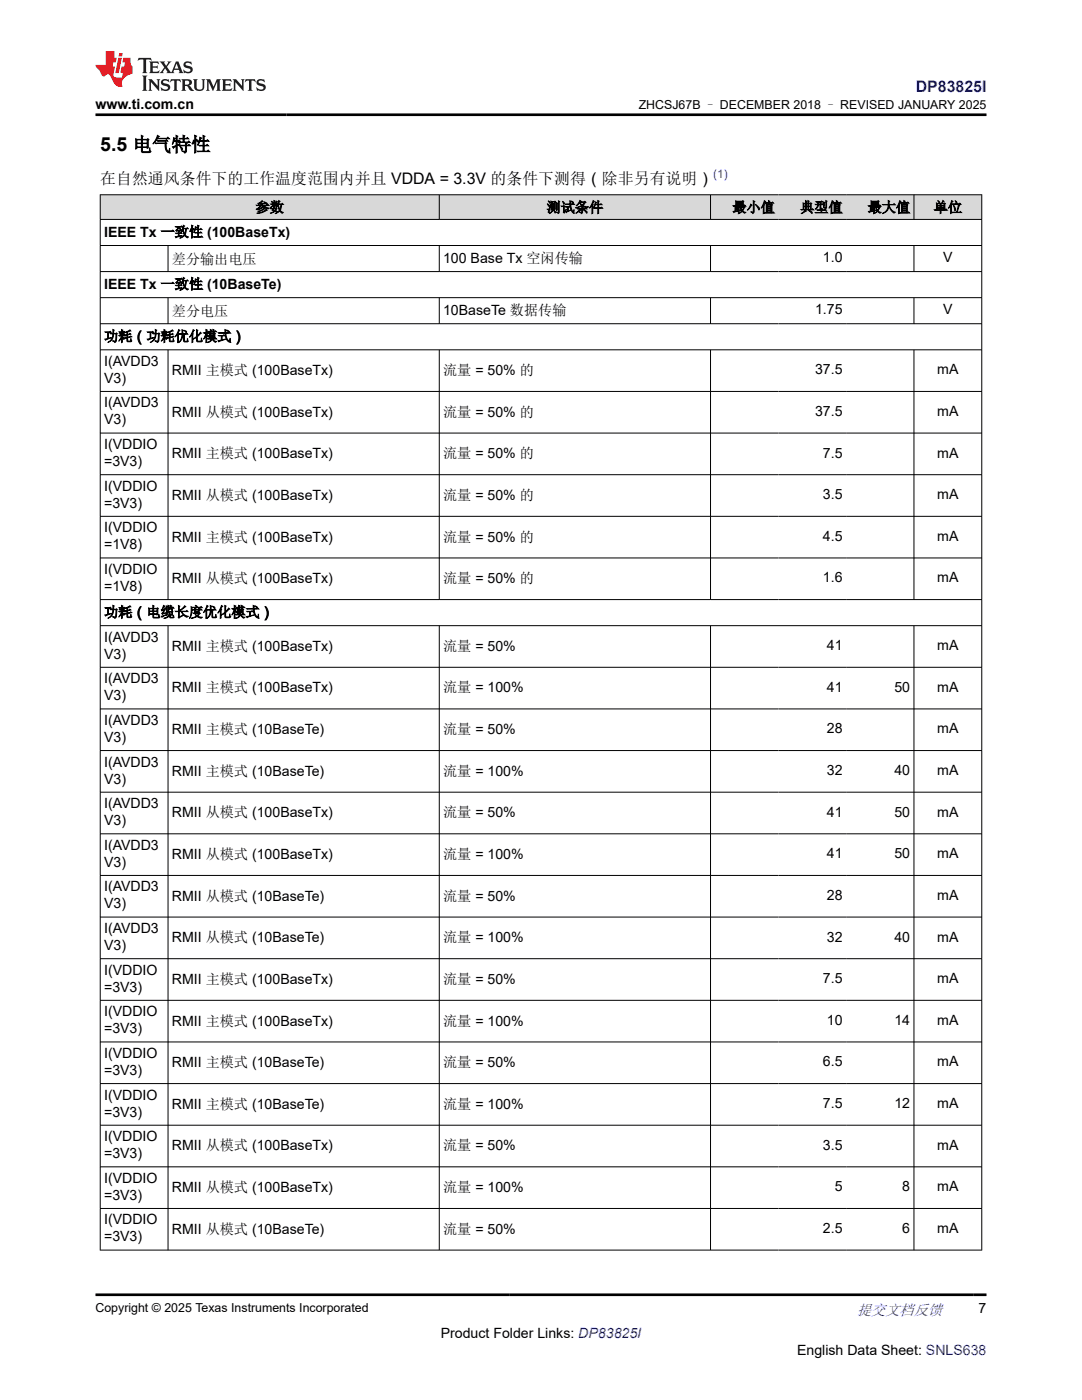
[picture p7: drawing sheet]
<svg xmlns="http://www.w3.org/2000/svg" width="216mm" height="279mm" viewBox="0 0 216 279" stroke-linecap="round" stroke-linejoin="round" font-family="sans-serif">
<defs><g id="words">
<text font-size="3.9" x="20" y="30.2">5.5 电气特性</text>
<text font-size="3.2" fill="#00f" x="182.7" y="18.3">DP83825I</text>
<text font-size="3.2" x="20" y="36.7">在自然通风条件下的工作温度范围内并且 VDDA = 3.3V 的条件下测得（除非另有说明）</text>
<text font-size="3" fill="#00f" x="171" y="262.4">提交文档反馈</text>
<g font-size="2.8">
<text x="19.1" y="21.7">www.ti.com.cn</text>
<text x="20.8" y="47.3">IEEE Tx 一致性 (100BaseTx)</text>
<text x="51" y="42.3">参数</text>
<text x="109.1" y="42.3">测试条件</text>
<text x="146.1" y="42.3">最小值</text>
<text x="159.7" y="42.3">典型值</text>
<text x="173.1" y="42.3">最大值</text>
<text x="186.3" y="42.3">单位</text>
<text x="34.3" y="52.6">差分输出电压</text>
<text x="88.4" y="52.5">100 Base Tx 空闲传输</text>
<text x="164.2" y="52.3">1.0</text>
<text x="188.2" y="52.3">V</text>
<text x="20.8" y="57.7">IEEE Tx 一致性 (10BaseTe)</text>
<text x="34.3" y="63">差分电压</text>
<text x="88.4" y="62.9">10BaseTe 数据传输</text>
<text x="162.6" y="62.7">1.75</text>
<text x="188.2" y="62.7">V</text>
<text x="20.8" y="68.1">功耗（功耗优化模式）</text>
<text x="20.8" y="73">I(AVDD3</text>
<text x="20.8" y="76.4">V3)</text>
<text x="34.3" y="74.8">RMII 主模式 (100BaseTx)</text>
<text x="88.4" y="74.8">流量 = 50% 的</text>
<text x="162.6" y="74.7">37.5</text>
<text x="187" y="74.7">mA</text>
<text x="20.8" y="81.3">I(AVDD3</text>
<text x="34.3" y="83.1">RMII 从模式 (100BaseTx)</text>
<text x="88.4" y="83.1">流量 = 50% 的</text>
<text x="162.6" y="83">37.5</text>
<text x="187" y="83">mA</text>
<text x="20.8" y="84.7">V3)</text>
<text x="20.8" y="89.6">I(VDDIO</text>
<text x="20.8" y="93">=3V3)</text>
<text x="34.3" y="91.5">RMII 主模式 (100BaseTx)</text>
<text x="88.4" y="91.5">流量 = 50% 的</text>
<text x="164.2" y="91.3">7.5</text>
<text x="187" y="91.3">mA</text>
<text x="20.8" y="97.9">I(VDDIO</text>
<text x="20.8" y="101.3">=3V3)</text>
<text x="34.3" y="99.8">RMII 从模式 (100BaseTx)</text>
<text x="88.4" y="99.8">流量 = 50% 的</text>
<text x="164.2" y="99.6">3.5</text>
<text x="187" y="99.6">mA</text>
<text x="20.8" y="106.2">I(VDDIO</text>
<text x="164.2" y="107.9">4.5</text>
<text x="187" y="107.9">mA</text>
<text x="20.8" y="109.6">=1V8)</text>
<text x="34.3" y="108.1">RMII 主模式 (100BaseTx)</text>
<text x="88.4" y="108.1">流量 = 50% 的</text>
<text x="20.8" y="114.5">I(VDDIO</text>
<text x="20.8" y="117.9">=1V8)</text>
<text x="34.3" y="116.4">RMII 从模式 (100BaseTx)</text>
<text x="88.4" y="116.4">流量 = 50% 的</text>
<text x="164.2" y="116.2">1.6</text>
<text x="187" y="116.2">mA</text>
<text x="20.8" y="123.1">功耗（电缆长度优化模式）</text>
<text x="20.8" y="128.1">I(AVDD3</text>
<text x="20.8" y="131.4">V3)</text>
<text x="34.3" y="129.9">RMII 主模式 (100BaseTx)</text>
<text x="88.4" y="129.9">流量 = 50%</text>
<text x="165" y="129.8">41</text>
<text x="187" y="129.8">mA</text>
<text x="20.8" y="136.4">I(AVDD3</text>
<text x="20.8" y="139.8">V3)</text>
<text x="34.3" y="138.2">RMII 主模式 (100BaseTx)</text>
<text x="88.4" y="138.2">流量 = 100%</text>
<text x="165" y="138.1">41</text>
<text x="178.5" y="138.1">50</text>
<text x="187" y="138.1">mA</text>
<text x="20.8" y="144.7">I(AVDD3</text>
<text x="20.8" y="148.1">V3)</text>
<text x="34.3" y="146.5">RMII 主模式 (10BaseTe)</text>
<text x="88.4" y="146.5">流量 = 50%</text>
<text x="165" y="146.4">28</text>
<text x="187" y="146.4">mA</text>
<text x="20.8" y="153">I(AVDD3</text>
<text x="34.3" y="154.8">RMII 主模式 (10BaseTe)</text>
<text x="88.4" y="154.8">流量 = 100%</text>
<text x="165" y="154.7">32</text>
<text x="178.5" y="154.7">40</text>
<text x="187" y="154.7">mA</text>
<text x="20.8" y="156.4">V3)</text>
<text x="20.8" y="161.3">I(AVDD3</text>
<text x="20.8" y="164.7">V3)</text>
<text x="34.3" y="163.1">RMII 从模式 (100BaseTx)</text>
<text x="88.4" y="163.1">流量 = 50%</text>
<text x="165" y="163">41</text>
<text x="178.5" y="163">50</text>
<text x="187" y="163">mA</text>
<text x="20.8" y="169.6">I(AVDD3</text>
<text x="20.8" y="173">V3)</text>
<text x="34.3" y="171.4">RMII 从模式 (100BaseTx)</text>
<text x="88.4" y="171.4">流量 = 100%</text>
<text x="165" y="171.3">41</text>
<text x="178.5" y="171.3">50</text>
<text x="187" y="171.3">mA</text>
<text x="20.8" y="177.9">I(AVDD3</text>
<text x="34.3" y="179.7">RMII 从模式 (10BaseTe)</text>
<text x="88.4" y="179.7">流量 = 50%</text>
<text x="165" y="179.6">28</text>
<text x="187" y="179.6">mA</text>
<text x="20.8" y="181.3">V3)</text>
<text x="20.8" y="186.2">I(AVDD3</text>
<text x="20.8" y="189.6">V3)</text>
<text x="34.3" y="188">RMII 从模式 (10BaseTe)</text>
<text x="88.4" y="188">流量 = 100%</text>
<text x="165" y="187.9">32</text>
<text x="178.5" y="187.9">40</text>
<text x="187" y="187.9">mA</text>
<text x="20.8" y="194.5">I(VDDIO</text>
<text x="20.8" y="197.9">=3V3)</text>
<text x="34.3" y="196.4">RMII 主模式 (100BaseTx)</text>
<text x="88.4" y="196.4">流量 = 50%</text>
<text x="164.2" y="196.2">7.5</text>
<text x="187" y="196.2">mA</text>
<text x="20.8" y="202.8">I(VDDIO</text>
<text x="20.8" y="206.2">=3V3)</text>
<text x="34.3" y="204.7">RMII 主模式 (100BaseTx)</text>
<text x="88.4" y="204.7">流量 = 100%</text>
<text x="165" y="204.5">10</text>
<text x="178.5" y="204.5">14</text>
<text x="187" y="204.5">mA</text>
<text x="20.8" y="211.1">I(VDDIO</text>
<text x="20.8" y="214.5">=3V3)</text>
<text x="34.3" y="213">RMII 主模式 (10BaseTe)</text>
<text x="88.4" y="213">流量 = 50%</text>
<text x="164.2" y="212.8">6.5</text>
<text x="187" y="212.8">mA</text>
<text x="20.8" y="219.4">I(VDDIO</text>
<text x="34.3" y="221.3">RMII 主模式 (10BaseTe)</text>
<text x="88.4" y="221.3">流量 = 100%</text>
<text x="164.2" y="221.1">7.5</text>
<text x="178.5" y="221.1">12</text>
<text x="187" y="221.1">mA</text>
<text x="20.8" y="222.8">=3V3)</text>
<text x="20.8" y="227.8">I(VDDIO</text>
<text x="20.8" y="231.1">=3V3)</text>
<text x="34.3" y="229.6">RMII 从模式 (100BaseTx)</text>
<text x="88.4" y="229.6">流量 = 50%</text>
<text x="164.2" y="229.4">3.5</text>
<text x="187" y="229.4">mA</text>
<text x="20.8" y="236.1">I(VDDIO</text>
<text x="20.8" y="239.4">=3V3)</text>
<text x="34.3" y="237.9">RMII 从模式 (100BaseTx)</text>
<text x="88.4" y="237.9">流量 = 100%</text>
<text x="166.6" y="237.8">5</text>
<text x="180" y="237.8">8</text>
<text x="187" y="237.8">mA</text>
<text x="20.8" y="244.4">I(VDDIO</text>
<text x="20.8" y="247.8">=3V3)</text>
<text x="34.3" y="246.2">RMII 从模式 (10BaseTe)</text>
<text x="88.4" y="246.2">流量 = 50%</text>
<text x="164.2" y="246.1">2.5</text>
<text x="180" y="246.1">6</text>
<text x="187" y="246.1">mA</text>
<text x="195.3" y="262.1">7</text>
<text x="87.9" y="266.9">Product Folder Links: DP83825I</text>
<text x="159" y="270.3">English Data Sheet: SNLS638</text>
</g>
<g font-size="2.5">
<text x="127.5" y="21.8">ZHCSJ67B – DECEMBER 2018 – REVISED JANUARY 2025</text>
<text x="19.1" y="261.8">Copyright © 2025 Texas Instruments Incorporated</text>
</g>
<text font-size="2.4" fill="#00f" x="142.3" y="35.6">(1)</text>
</g></defs>
<g fill="#d8d8d8">
<path d="M20 38.9h175.9v4.9h-175.9z" fill-rule="evenodd"/>
<path d="M20.1 38.9h67.5v4.8h-67.5z" fill-rule="evenodd"/>
<path d="M87.7 38.9h54v4.8h-54z" fill-rule="evenodd"/>
<path d="M141.8 38.9h13.5v4.8h-13.5z" fill-rule="evenodd"/>
<path d="M155.3 38.9h13.5v4.8h-13.5z" fill-rule="evenodd"/>
<path d="M168.8 38.9h13.5v4.8h-13.5z" fill-rule="evenodd"/>
<path d="M182.4 38.9h13.4v4.8h-13.4z" fill-rule="evenodd"/>
</g>
<g fill="none" stroke="#000" stroke-width=".2">
<path d="M19.9 38.9h176.1M20 38.8v210.7M87.7 38.8v5.1M141.8 38.8v5.1M182.4 38.8v5.1M195.9 38.8v210.7M19.9 43.8h176.1M19.9 49h176.1M19.9 54.2h176.1M19.9 59.4h176.1M33.5 49v5.3M33.5 59.4v5.3"/>
<path d="M87.7 49v5.3M87.7 59.4v5.3M141.8 49v5.3M141.8 59.4v5.3M182.4 49v5.3M182.4 59.4v5.3M19.9 64.6h176.1M19.9 69.8h176.1M19.9 78.1h176.1M33.5 69.8v49.9M87.7 69.8v49.9M141.8 69.8v49.9"/>
<path d="M182.4 69.8v49.9M19.9 86.4h176.1M19.9 94.7h176.1M19.9 103h176.1M19.9 111.4h176.1M19.9 119.7h176.1M19.9 124.9h176.1M19.9 133.2h176.1M33.5 124.9v124.6M87.7 124.9v124.6M141.8 124.9v124.6M182.4 124.9v124.6"/>
<path d="M19.9 141.5h176.1M19.9 149.8h176.1M19.9 158.1h176.1M19.9 166.4h176.1M19.9 174.7h176.1M19.9 183h176.1M19.9 191.3h176.1M19.9 199.6h176.1M19.9 207.9h176.1M19.9 216.3h176.1M19.9 224.6h176.1M19.9 232.9h176.1"/>
<path d="M19.9 241.2h176.1M19.9 249.5h176.1"/>
</g>
<path d="M27.7 11.6l-.2 .5 .5-.2h.6v.1v2.2l-.2 .4h1l-.2-.4v-2.2v-.1h.5l.5 .2-.1-.5zM29.8 12.3l.2 .4v1.5l-.2 .4h1.9l.1-.6a1.08 1.08 0 0 1-1.3 .2v-.7h.6l.4 .2v-.7l-.4 .2h-.6v-.5l.2-.2a1 1 0 0 1 1 .3l-.1-.5zM31.8 12.3l1 1.1-1 1.2h.9l-.2-.2 .4-.8 .5 .8-.2 .2h1.6l-.2-.2 .1-.5h1l.1 .5-.1 .2h.9l-.2-.3-.8-2h-.5l-1 2.2-.8-1.1 .9-1.1h-.8l.2 .2-.5 .6-.3-.6 .1-.2zM35.2 12.7l.4 1h-.8zM36.8 12.4a.65 .65 0 0 0-.2 .7 .65 .65 0 0 0 .6 .5l.7 .1 .1 .3a.79 .79 0 0 1-.7 .4 .79 .79 0 0 1-.7-.5l.1 .7 .2-.1a.93 .93 0 0 0 1.1 .1 .93 .93 0 0 0 .4-1 1.46 1.46 0 0 0-1.2-.6l-.1-.3a1.09 1.09 0 0 1 1.2 .2l-.2-.6-.1 .1-.6-.2zM28.4 15.1l.2 .4v2.2l-.2 .4h1l-.2-.4v-2.2l.2-.4zM29.6 15.8l.2 .4v1.5l-.2 .4h.8l-.3-.4v-1.3l1.7 1.8v-2l.2-.4h-.8l.2 .2 .1 1.1-1.2-1.3zM32.3 15.9a.65 .65 0 0 0-.2 .8 .65 .65 0 0 0 .7 .4l.6 .2 .1 .2a.79 .79 0 0 1-.7 .4 .79 .79 0 0 1-.7-.5l.1 .7 .2-.1a.93 .93 0 0 0 1.1 .1 .93 .93 0 0 0 .4-.9 1.46 1.46 0 0 0-1.2-.6l-.1-.4a1.09 1.09 0 0 1 1.2 .2l-.2-.6-.1 .1-.6-.1zM34.1 15.8l-.1 .6a.63 .63 0 0 1 .7-.3l.1 1.6-.3 .4h1l-.2-.4v-1.6a.66 .66 0 0 1 .8 .3l-.1-.6zM36.2 15.8l.2 .4v1.5l-.2 .4h.9l-.2-.2v-.7h.5l.1 .2a.79 .79 0 0 0 1.2 .6l-1-.9a.61 .61 0 0 0 .6-.6 .61 .61 0 0 0-.5-.7zM36.9 16.1h.2a.47 .47 0 0 1 .5 .1 .47 .47 0 0 1 .1 .5l-.2 .1-.6 .1zM38.5 15.8l.2 .2a2.27 2.27 0 0 0 .4 2 1.04 1.04 0 0 0 1.7-.7v-1.3l.2-.2h-.8l.2 .4v1.1a.6 .6 0 0 1-.6 .6 .6 .6 0 0 1-.6-.6v-1.1l.3-.4zM41.1 15.8l.2 .4v1.5l-.2 .4h.7l-.2-.4v-1.4l.9 1.9 .8-1.9v1.4l-.2 .4h1l-.3-.4v-1.5l.3-.4h-.8l-.7 1.5-.7-1.5zM44.3 15.8l.2 .4v1.5l-.2 .4h1.9l.1-.6a1.09 1.09 0 0 1-1.3 .2v-.7h.6l.4 .2v-.6l-.4 .2h-.6v-.6l.2-.1a1.01 1.01 0 0 1 1 .3l-.1-.6zM46.4 15.8l.3 .4v1.5l-.3 .4h.8l-.2-.4v-1.3l1.6 1.8v-2l.2-.4h-.7l.2 .2v1.1l-1.2-1.3zM49 15.8l-.1 .6a.63 .63 0 0 1 .8-.3v1.6l-.3 .4h1l-.2-.4v-1.6a.66 .66 0 0 1 .8 .3l-.1-.6zM51.4 15.9a.65 .65 0 0 0-.2 .8 .65 .65 0 0 0 .6 .4l.6 .2 .2 .2a.79 .79 0 0 1-.8 .4 .79 .79 0 0 1-.6-.5l.1 .7 .2-.1a.93 .93 0 0 0 1 .1 .93 .93 0 0 0 .5-.9 1.46 1.46 0 0 0-1.3-.6l-.1-.4a1.09 1.09 0 0 1 1.3 .2l-.2-.6-.2 .1-.5-.1z" fill="#231f20"/>
<path d="M21.1 10.2v2.8h-2v.3l.9 1a.95 .95 0 0 0 .9 .9 .59 .59 0 0 1 .6-.4 .59 .59 0 0 1 .5 .4l.4 .7a1.59 1.59 0 0 0 2.1 1.4 1.61 1.61 0 0 1 1-2.3l1-.3-.1-1.5a1.59 1.59 0 0 1-.4-1.7h-1.4l-.2 .9h.5l-.1 .9h-.5l-.2 1v.2l.4 .1-.2 .9h-.6a.73 .73 0 0 1-1.1-.7l.3-1.5h-.5l.2-.9h.5l.2-.9h-.5v-1.3zM23.6 11.5l-.6 3.1h.7l.6-3.1zM23.8 10.6l-.1 .6h.7l.1-.6z" fill="#ed1c24"/>
<path d="M19.1 22.9h177.8M19.1 258.4h177.8" fill="none" stroke="#000" stroke-width=".53"/>
<use href="#words"/>
</svg>
